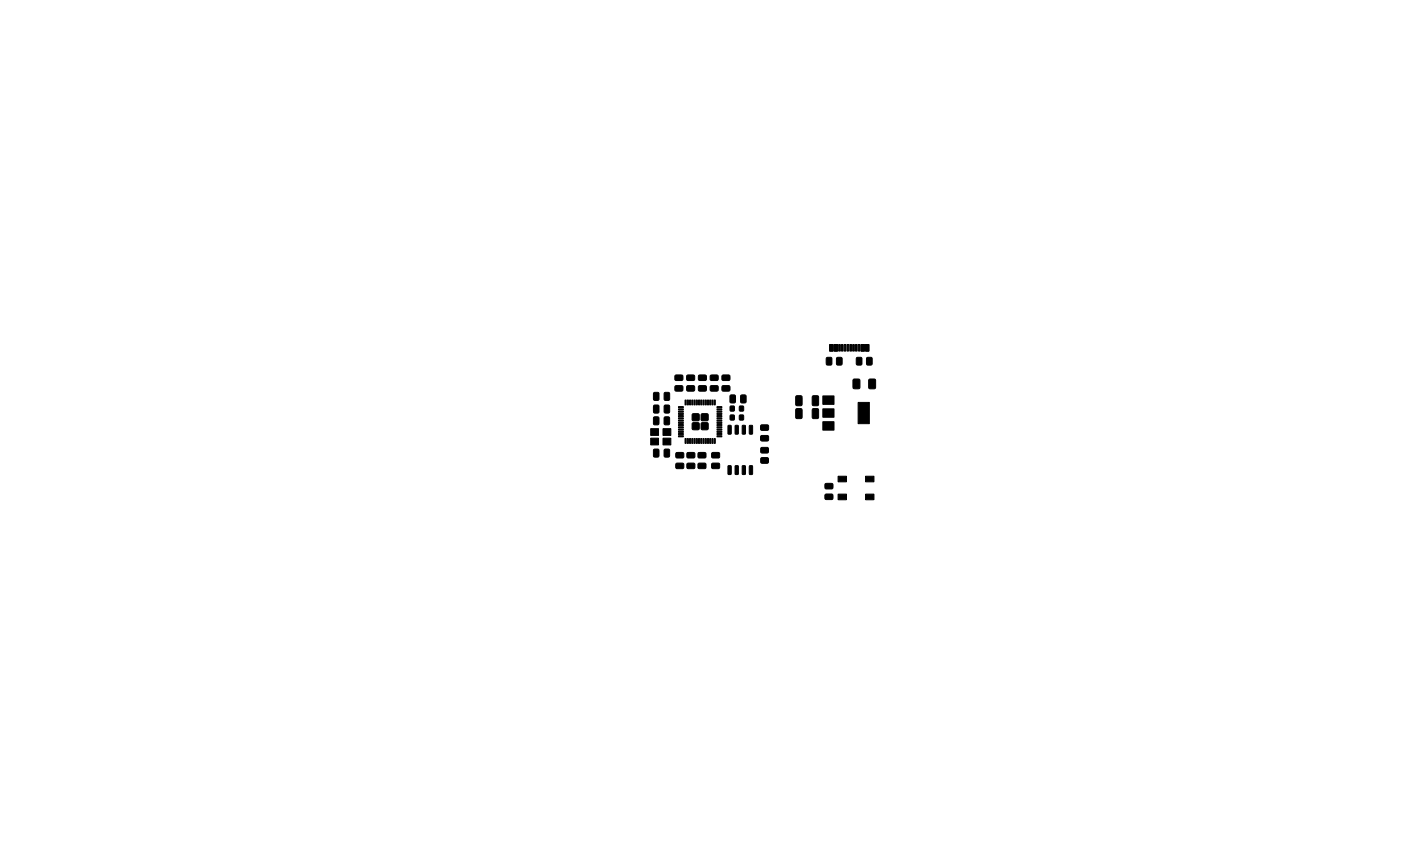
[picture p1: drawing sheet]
<svg xmlns="http://www.w3.org/2000/svg" width="250mm" height="150mm" viewBox="0 0 250 150" stroke-linecap="round" stroke-linejoin="round" font-family="sans-serif">
<g fill="#000" stroke="#000" stroke-width=".18">
<path d="M116.2 78.2h1.4v1.2h-1.4zM116.2 76.5h1.4v1.2h-1.4zM116.7 74.5l.7-.1 .2 .1 .1 1.1-.2 .2h-.6l-.2-.1zM116.7 70.1l.7-.1 .2 .2 .1 1-.2 .3h-.6l-.2-.2zM116.7 72.4l.7-.1 .2 .1 .1 1.1-.2 .2h-.6l-.2-.1zM118.6 74.5l.7-.1 .2 .1v1.1l-.1 .2h-.6l-.2-.1zM118.6 70.1l.7-.1 .2 .2 .1 1-.2 .3h-.6l-.2-.2zM118.6 72.4l.7-.1 .2 .1 .1 1.1-.2 .2h-.6l-.2-.1zM118.4 78.2h1.4v1.2h-1.4zM118.4 76.5h1.4v1.2h-1.4zM120.5 68.9l1.3-.1 .1 .3v.6l-.2 .1h-1.1l-.1-.2zM120.5 67l1.3-.1 .1 .3v.6l-.2 .1h-1.1l-.1-.2z"/>
<path d="M121.1 77.8h.8l.1 .1-.8 .1zM121.1 77.4h.8l.1 .1-.8 .1zM121.1 77h.8l.1 .1-.8 .1zM121.1 76.6h.8l.1 .1-.8 .1zM121.1 76.2h.8l.1 .1-.8 .1zM121.1 75.8h.8l.1 .1-.8 .1zM121.1 75.4h.8l.1 .1-.8 .1zM121.1 75h.8l.1 .1-.8 .1zM121.1 74.6h.8l.1 .1-.8 .1zM121.1 74.2h.8l.1 .1-.8 .1zM121.1 73.8h.8l.1 .1-.8 .1zM121.1 73.4h.8l.1 .1-.8 .1z"/>
<path d="M121.1 73h.8l.1 .1-.8 .1zM121.1 72.6h.8l.1 .1-.8 .1zM122.3 78.3h.2v.8h-.2zM122.3 71.4h.2v.9l-.2-.1zM122.7 78.3h.2l-.1 .8h-.1zM122.7 71.4h.2l-.1 .9-.1-.1zM122.6 68.9l1.3-.1 .1 .3v.6l-.2 .1h-1.1l-.1-.2zM122.6 67l1.3-.1 .1 .3v.6l-.2 .1h-1.1l-.1-.2zM123.1 78.3h.2l-.1 .8h-.1zM123.1 71.4h.2l-.1 .9-.1-.1zM123.5 78.3h.2l-.1 .8h-.1zM123.5 71.4h.2l-.1 .9-.1-.1z"/>
<path d="M123.6 73.9h1.2v1.1h-1.2zM123.6 75.5h1.2v1.1h-1.2zM123.9 78.3h.2v.8h-.2zM123.9 71.4h.2v.9l-.2-.1zM124.3 78.3h.2v.8h-.2zM124.3 71.4h.2v.9l-.2-.1zM124.7 78.3h.2l-.1 .8h-.1zM124.7 71.4h.2l-.1 .9-.1-.1zM124.7 68.9l1.3-.1 .1 .3v.6l-.2 .1h-1.1l-.1-.2zM124.7 67l1.3-.1 .1 .3v.6l-.2 .1h-1.1l-.1-.2zM125.1 78.3h.2l-.1 .8h-.1zM125.1 71.4h.2l-.1 .9-.1-.1z"/>
<path d="M125.2 75.5h1.2v1.1h-1.2zM125.2 73.9h1.2v1.1h-1.2zM125.5 78.3h.2l-.1 .8h-.1zM125.5 71.4h.2l-.1 .9-.1-.1zM125.9 78.3h.2v.8h-.2zM125.9 71.4h.2v.9l-.2-.1zM126.3 78.3h.2v.8h-.2zM126.3 71.4h.2v.9l-.2-.1zM126.7 78.3h.2l-.1 .8h-.1zM126.7 71.4h.2l-.1 .9-.1-.1zM126.8 68.9l1.3-.1 .1 .3v.6l-.2 .1h-1.1l-.1-.2zM126.8 67l1.3-.1 .1 .3v.6l-.2 .1h-1.1l-.1-.2z"/>
<path d="M127.1 78.3h.2l-.1 .8h-.1zM127.1 71.4h.2l-.1 .9-.1-.1zM127.5 78.3h.2l-.1 .8h-.1zM127.5 71.4h.2l-.1 .9-.1-.1zM128 72.6h.8l.1 .1-.8 .1zM128 73h.8l.1 .1-.8 .1zM128 73.4h.8l.1 .1-.8 .1zM128 73.8h.8l.1 .1-.8 .1zM128 74.2h.8l.1 .1-.8 .1zM128 74.6h.8l.1 .1-.8 .1zM128 75h.8l.1 .1-.8 .1zM128 75.4h.8l.1 .1-.8 .1z"/>
<path d="M128 75.8h.8l.1 .1-.8 .1zM128 76.2h.8l.1 .1-.8 .1zM128 76.6h.8l.1 .1-.8 .1zM128 77h.8l.1 .1-.8 .1zM128 77.4h.8l.1 .1-.8 .1zM128 77.8h.8l.1 .1-.8 .1zM128.9 68.9l1.3-.1 .1 .3v.6l-.2 .1h-1.1l-.1-.2zM128.9 67l1.3-.1 .1 .3v.6l-.2 .1h-1.1l-.1-.2zM130 75.9l.5 .1v1.5l-.5-.1zM130.4 70.6l.7-.1 .2 .1v1.1l-.1 .2h-.6l-.3-.1zM130.4 74.1h.7v.8h-.7zM130.4 72.5h.7v.8h-.7z"/>
<path d="M131.3 75.9l.5 .1-.1 1.5-.5-.1zM132.3 70.6l.7-.1 .2 .1v1.1l-.1 .2h-.6l-.3-.1zM132.5 75.9l.6 .1-.1 1.5-.5-.1zM132 74.1h.7v.8h-.7zM132 72.5h.7v.8h-.7zM133.8 75.9l.6 .1-.1 1.5-.5-.1zM135.8 77.8l1.3-.1 .1 .3v.6l-.2 .1h-1.1l-.1-.2zM135.8 75.9l1.3-.1 .1 .3v.6l-.2 .1h-1.1l-.1-.2zM142.1 73l.8-.1 .3 .2v1.4l-.2 .2h-.7l-.2-.1zM142.1 70.7l.8-.1 .3 .2v1.4l-.2 .2h-.7l-.2-.1zM145.1 73l.8-.1 .2 .2 .1 1.4-.2 .2h-.8l-.2-.1zM145.1 70.7l.8-.1 .2 .2 .1 1.4-.2 .2h-.8l-.2-.1z"/>
<path d="M146.9 75.3h2v1.5h-2zM146.9 73h2v1.5h-2zM146.9 70.7h2v1.5h-2zM148.1 61.5h.6v1.2h-.6zM147.6 63.8h.7l.2 .1v1l-.1 .3h-.6l-.3-.2zM148.9 61.5h.6v1.2h-.6zM149.7 61.5h.3v1.2h-.3zM149.4 63.8h.7l.2 .1v1l-.1 .3h-.6l-.3-.2zM150.2 61.5h.3v1.2h-.3zM150.7 61.5h.3v1.2h-.3zM151.2 61.5h.3v1.2h-.3zM151.7 61.5h.3v1.2h-.3z"/>
<path d="M152.2 61.5h.3v1.2h-.3zM152.9 63.8h.7l.3 .1v1l-.2 .3h-.6l-.2-.2zM152.7 61.5h.3v1.2h-.3zM153.2 71.8h2v3.8h-2zM153.2 61.5h.3v1.2h-.3zM152.3 67.7l1-.1 .2 .2v1.3l-.1 .3h-.9l-.2-.2zM153.7 61.5h.6v1.2h-.6zM154.5 61.5h.6v1.2h-.6zM154.8 63.8h.7l.2 .1v1l-.1 .3h-.7l-.2-.2zM155.1 67.7l1-.1 .2 .2v1.3l-.1 .3h-.9l-.2-.2zM116.7 80.2l.7-.1 .2 .2 .1 1-.2 .3h-.6l-.2-.2zM118.6 80.2l.7-.1 .2 .2v1l-.1 .3h-.6l-.2-.2z"/>
<path d="M120.7 80.8h1.2l.2 .2v.6l-.3 .2-1-.1-.2-.2zM120.7 82.7h1.2l.2 .2v.6l-.3 .2-1-.1-.2-.2zM122.7 80.8h1.2l.2 .2-.1 .6-.2 .2-1-.1-.2-.2zM122.7 82.7h1.2l.2 .2-.1 .6-.2 .2-1-.1-.2-.2zM124.7 80.8h1.2l.1 .2v.6l-.2 .2-1.1-.1-.1-.2zM124.7 82.7h1.2l.1 .2v.6l-.2 .2-1.1-.1-.1-.2zM127.1 80.8h1.2l.2 .2v.6l-.3 .2-1-.1-.2-.2zM127.1 82.7h1.2l.2 .2v.6l-.3 .2-1-.1-.2-.2zM130 83.1l.5 .1v1.5l-.5-.1zM131.3 83.1l.5 .1-.1 1.5-.5-.1zM132.5 83.1l.6 .1-.1 1.5-.5-.1zM133.8 83.1l.6 .1-.1 1.5-.5-.1z"/>
<path d="M135.9 81.7h1.1l.2 .2v.6l-.3 .2h-.9l-.2-.3zM135.9 79.9h1.1l.2 .2v.6l-.3 .2h-.9l-.2-.3zM147.3 88.2h1.3l.1 .2v.6l-.2 .2h-1.1l-.1-.3zM147.3 86.3h1.3l.1 .2v.6l-.2 .2h-1.1l-.1-.3zM149.6 88.2h1.5v1h-1.5zM149.6 85h1.5v1h-1.5zM154.5 85h1.5v1h-1.5zM154.5 88.2h1.5v1h-1.5z"/>
</g>
</svg>
